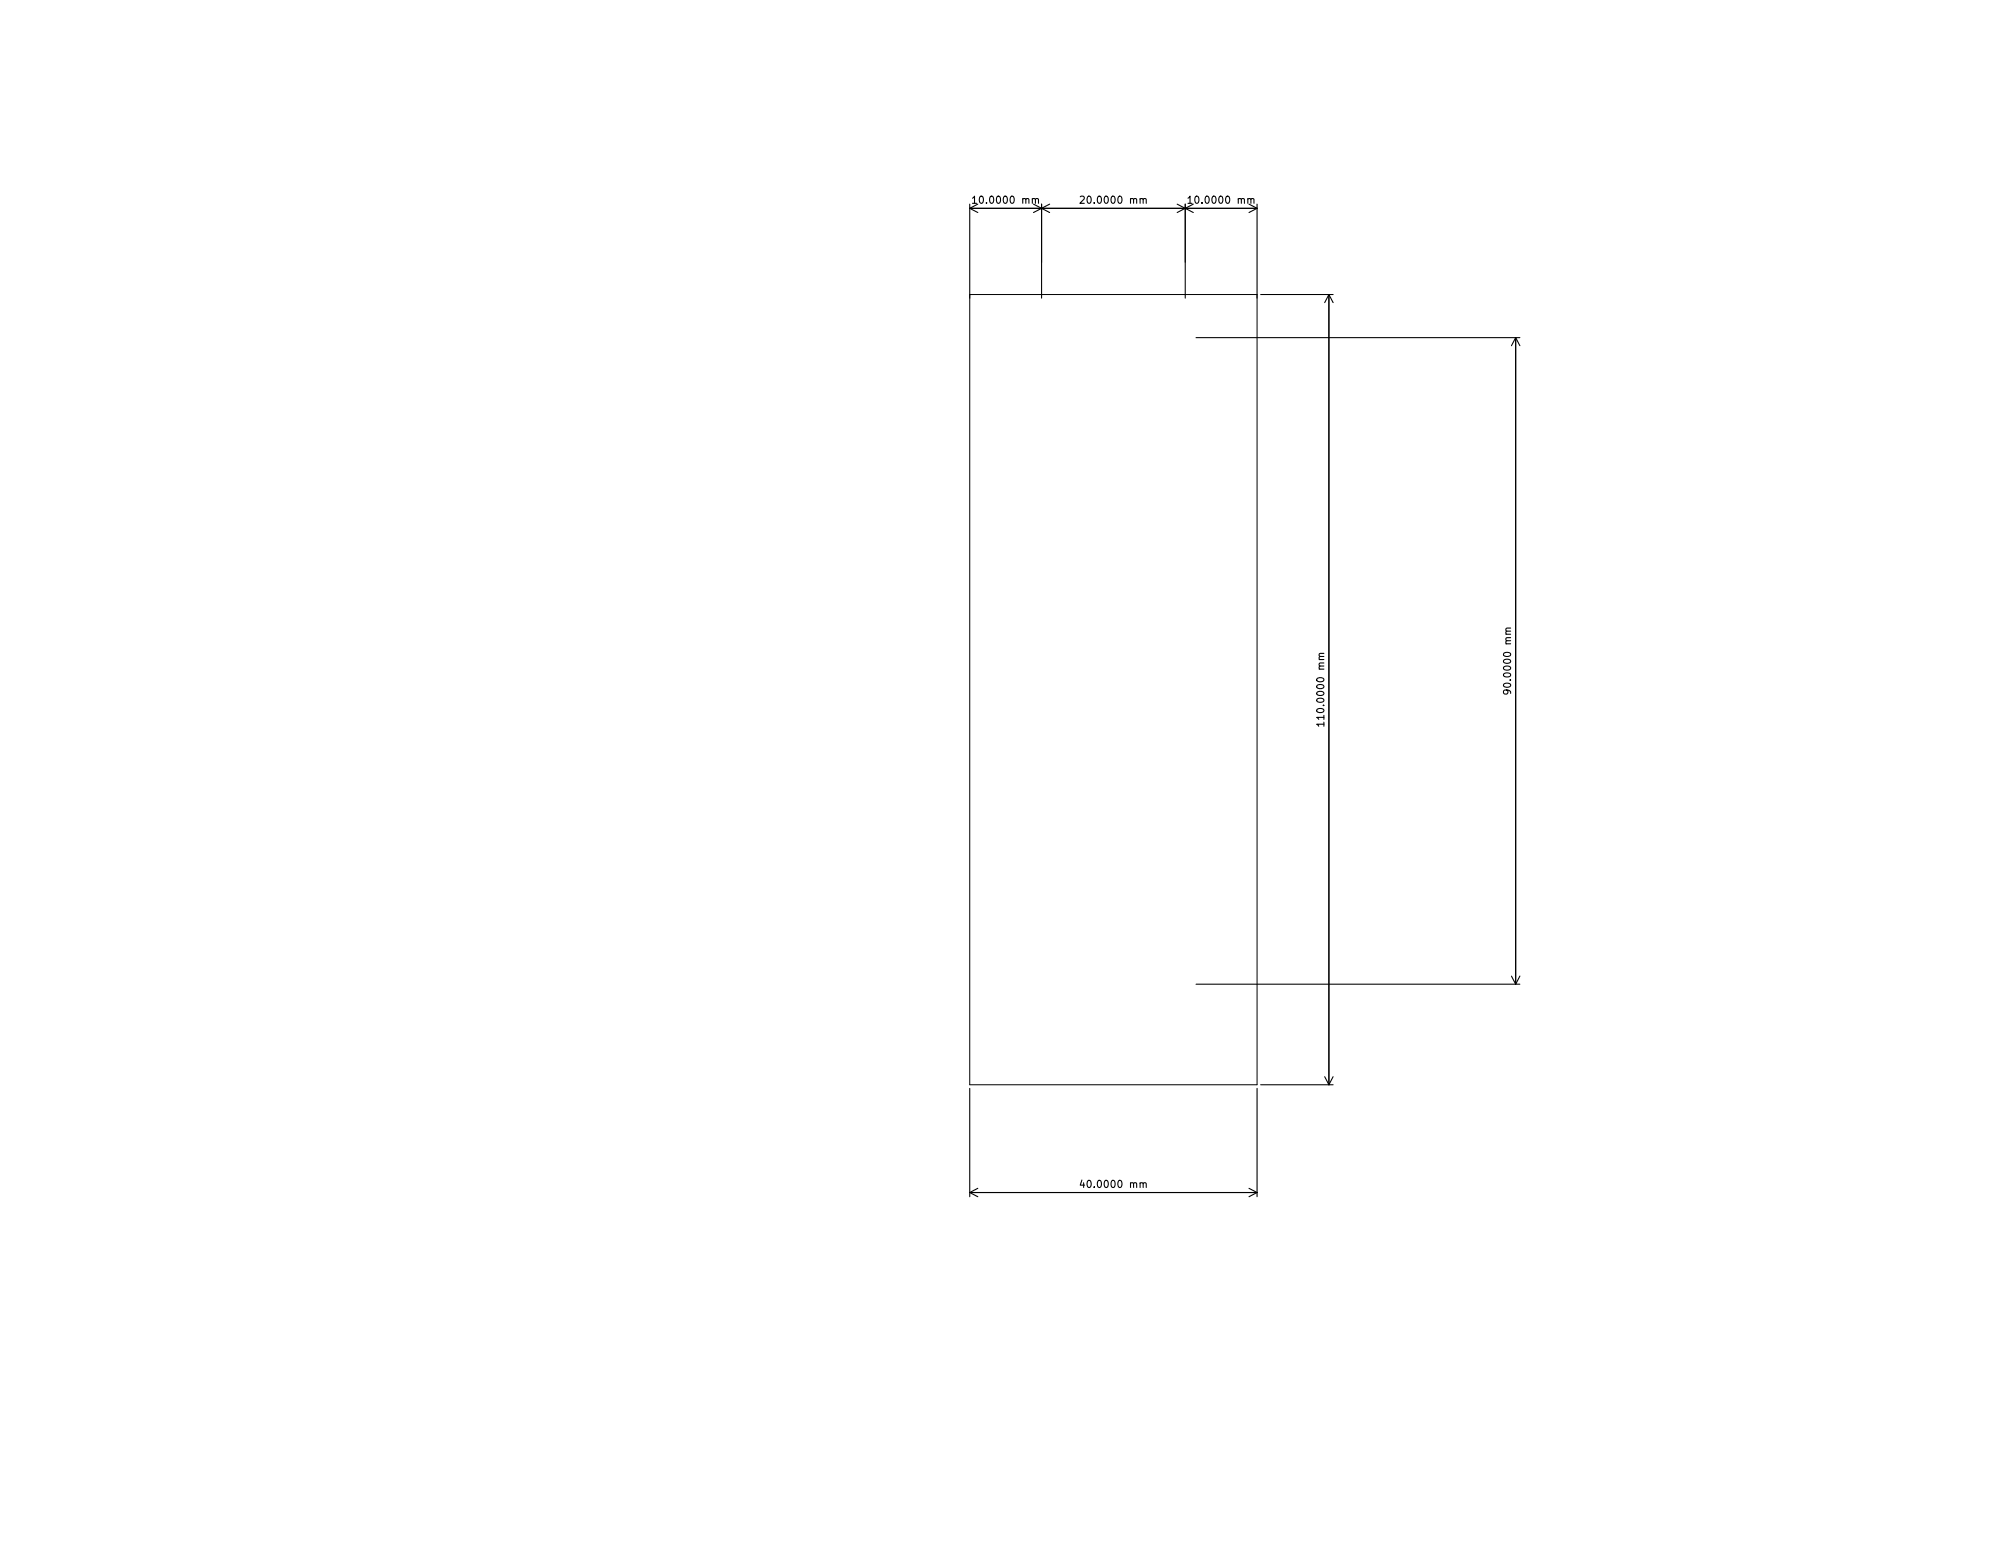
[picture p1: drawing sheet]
<svg xmlns="http://www.w3.org/2000/svg" width="279mm" height="216mm" viewBox="0 0 279 216" stroke-linecap="round" stroke-linejoin="round" font-family="sans-serif">
<defs><g id="words">
<g font-size="1.4">
<text x="135.1" y="28.7">10.0000</text>
<text x="142.2" y="28.7">mm</text>
<text x="150.1" y="28.7">20.0000</text>
<text x="157.2" y="28.7">mm</text>
<text x="165.1" y="28.7">10.0000</text>
<text x="172.2" y="28.7">mm</text>
<text x="210.7" y="89.8" transform="rotate(-90 210.7 89.8)">mm</text>
<text x="184.7" y="93.3" transform="rotate(-90 184.7 93.3)">mm</text>
<text x="184.7" y="101.4" transform="rotate(-90 184.7 101.4)">110.0000</text>
<text x="210.7" y="96.9" transform="rotate(-90 210.7 96.9)">90.0000</text>
<text x="150.1" y="165.7">40.0000</text>
<text x="157.2" y="165.7">mm</text>
</g>
</g></defs>
<path d="M135 41h40v110h-40z" fill="none" stroke="#000" stroke-width=".14"/>
<g fill="none" stroke="#000" stroke-width=".15">
<path d="M135 28.4v13.1M136.1 29.6l-1.1-.6h40l-1.1 .6M140.7 27.4l.2-.1a.53 .53 0 0 1 .3 .5 .53 .53 0 0 1-.3 .5l-.2-.1-.1-.3zM145 28.4v13.1M145 29l1.1 .6M146.1 28.4l-2.2 1.2M155.7 27.4l.2-.1a.53 .53 0 0 1 .3 .5 .53 .53 0 0 1-.3 .5l-.2-.1-.1-.3zM163.9 28.4l2.2 1.2M165 28.4v13.1M165 29l-1.1 .6M170.7 27.4l.2-.1a.53 .53 0 0 1 .3 .5 .53 .53 0 0 1-.3 .5l-.2-.1-.1-.3zM175 28.4v13.1"/>
<path d="M166.5 47h45.1M175.5 41h10.1M185 41v110M185 41l-.6 1.1M185 41l.6 1.1M211 47v90M211 47l-.6 1.1M211 47l.6 1.1M183.3 94.5a.59 .59 0 0 1 1 .2 .57 .57 0 0 1-1-.1zM209.4 91a.59 .59 0 0 1 .9 .1 .57 .57 0 0 1-1-.1zM166.5 137h45.1M210.4 135.9l.6 1.1"/>
<path d="M211.6 135.9l-.6 1.1M135 151.5v15.1M175 151.5v15.1M175.5 151h10.1M184.4 149.9l.6 1.1M185.6 149.9l-.6 1.1M135 166h40M135 166l1.1 .6M136.1 165.4l-1.1 .6M155.7 164.4l.2-.1a.53 .53 0 0 1 .3 .5 .53 .53 0 0 1-.3 .5l-.2-.1-.1-.3zM173.9 165.4l1.1 .6M175 166l-1.1 .6"/>
</g>
<use href="#words"/>
</svg>
